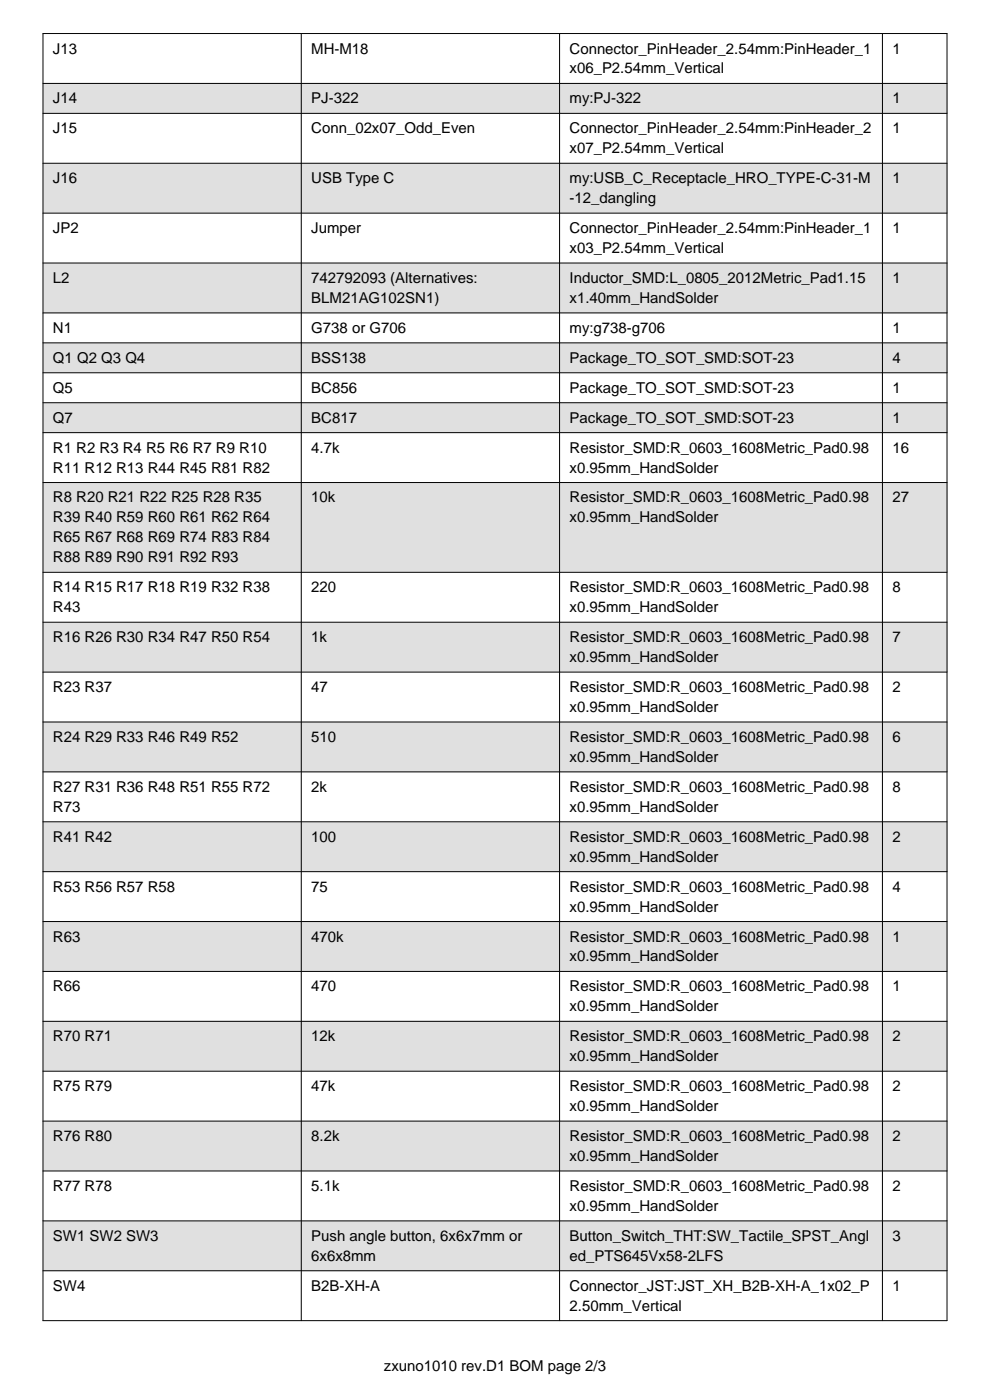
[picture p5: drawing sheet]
<svg xmlns="http://www.w3.org/2000/svg" width="210mm" height="297mm" viewBox="0 0 210 297" stroke-linecap="round" stroke-linejoin="round" font-family="sans-serif">
<defs><g id="words">
<g font-size="3.2">
<text x="11.2" y="11.3">J13</text>
<text x="66" y="11.3">MH-M18</text>
<text x="120.8" y="11.3">Connector_PinHeader_2.54mm:PinHeader_1</text>
<text x="189.3" y="11.3">1</text>
<text x="120.8" y="15.6">x06_P2.54mm_Vertical</text>
<text x="11.2" y="21.9">J14</text>
<text x="66" y="21.9">PJ-322</text>
<text x="120.8" y="21.9">my:PJ-322</text>
<text x="189.3" y="21.9">1</text>
<text x="11.2" y="28.3">J15</text>
<text x="66" y="28.3">Conn_02x07_Odd_Even</text>
<text x="120.8" y="28.3">Connector_PinHeader_2.54mm:PinHeader_2</text>
<text x="189.3" y="28.3">1</text>
<text x="120.8" y="32.5">x07_P2.54mm_Vertical</text>
<text x="11.2" y="38.9">J16</text>
<text x="66" y="38.9">USB Type C</text>
<text x="120.8" y="38.9">my:USB_C_Receptacle_HRO_TYPE-C-31-M</text>
<text x="189.3" y="38.9">1</text>
<text x="120.8" y="43.1">-12_dangling</text>
<text x="11.2" y="49.4">JP2</text>
<text x="66" y="49.4">Jumper</text>
<text x="120.8" y="49.4">Connector_PinHeader_2.54mm:PinHeader_1</text>
<text x="120.8" y="53.7">x03_P2.54mm_Vertical</text>
<text x="189.3" y="49.4">1</text>
<text x="11.2" y="60">L2</text>
<text x="66" y="60">742792093 (Alternatives:</text>
<text x="66" y="64.3">BLM21AG102SN1)</text>
<text x="120.8" y="60">Inductor_SMD:L_0805_2012Metric_Pad1.15</text>
<text x="120.8" y="64.3">x1.40mm_HandSolder</text>
<text x="189.3" y="60">1</text>
<text x="11.2" y="70.6">N1</text>
<text x="66" y="70.6">G738 or G706</text>
<text x="120.8" y="70.6">my:g738-g706</text>
<text x="189.3" y="70.6">1</text>
<text x="11.2" y="77">Q1 Q2 Q3 Q4</text>
<text x="66" y="77">BSS138</text>
<text x="120.8" y="77">Package_TO_SOT_SMD:SOT-23</text>
<text x="189.3" y="77">4</text>
<text x="11.2" y="83.3">Q5</text>
<text x="66" y="83.3">BC856</text>
<text x="120.8" y="83.3">Package_TO_SOT_SMD:SOT-23</text>
<text x="189.3" y="83.3">1</text>
<text x="11.2" y="89.7">Q7</text>
<text x="66" y="89.7">BC817</text>
<text x="120.8" y="89.7">Package_TO_SOT_SMD:SOT-23</text>
<text x="189.3" y="89.7">1</text>
<text x="11.2" y="96">R1 R2 R3 R4 R5 R6 R7 R9 R10</text>
<text x="11.2" y="100.2">R11 R12 R13 R44 R45 R81 R82</text>
<text x="66" y="96">4.7k</text>
<text x="120.8" y="96">Resistor_SMD:R_0603_1608Metric_Pad0.98</text>
<text x="120.8" y="100.2">x0.95mm_HandSolder</text>
<text x="189.3" y="96">16</text>
<text x="11.2" y="106.6">R8 R20 R21 R22 R25 R28 R35</text>
<text x="66" y="106.6">10k</text>
<text x="120.8" y="106.6">Resistor_SMD:R_0603_1608Metric_Pad0.98</text>
<text x="189.3" y="106.6">27</text>
<text x="11.2" y="110.8">R39 R40 R59 R60 R61 R62 R64</text>
<text x="120.8" y="110.8">x0.95mm_HandSolder</text>
<text x="11.2" y="115.1">R65 R67 R68 R69 R74 R83 R84</text>
<text x="11.2" y="119.3">R88 R89 R90 R91 R92 R93</text>
<text x="11.2" y="125.6">R14 R15 R17 R18 R19 R32 R38</text>
<text x="66" y="125.6">220</text>
<text x="120.8" y="125.6">Resistor_SMD:R_0603_1608Metric_Pad0.98</text>
<text x="189.3" y="125.6">8</text>
<text x="11.2" y="129.9">R43</text>
<text x="120.8" y="129.9">x0.95mm_HandSolder</text>
<text x="11.2" y="136.2">R16 R26 R30 R34 R47 R50 R54</text>
<text x="66" y="136.2">1k</text>
<text x="120.8" y="136.2">Resistor_SMD:R_0603_1608Metric_Pad0.98</text>
<text x="189.3" y="136.2">7</text>
<text x="120.8" y="140.5">x0.95mm_HandSolder</text>
<text x="11.2" y="146.8">R23 R37</text>
<text x="66" y="146.8">47</text>
<text x="120.8" y="146.8">Resistor_SMD:R_0603_1608Metric_Pad0.98</text>
<text x="189.3" y="146.8">2</text>
<text x="120.8" y="151">x0.95mm_HandSolder</text>
<text x="11.2" y="157.4">R24 R29 R33 R46 R49 R52</text>
<text x="66" y="157.4">510</text>
<text x="120.8" y="157.4">Resistor_SMD:R_0603_1608Metric_Pad0.98</text>
<text x="120.8" y="161.6">x0.95mm_HandSolder</text>
<text x="189.3" y="157.4">6</text>
<text x="11.2" y="168">R27 R31 R36 R48 R51 R55 R72</text>
<text x="66" y="168">2k</text>
<text x="120.8" y="168">Resistor_SMD:R_0603_1608Metric_Pad0.98</text>
<text x="189.3" y="168">8</text>
<text x="11.2" y="172.2">R73</text>
<text x="120.8" y="172.2">x0.95mm_HandSolder</text>
<text x="11.2" y="178.6">R41 R42</text>
<text x="66" y="178.6">100</text>
<text x="120.8" y="178.6">Resistor_SMD:R_0603_1608Metric_Pad0.98</text>
<text x="189.3" y="178.6">2</text>
<text x="120.8" y="182.8">x0.95mm_HandSolder</text>
<text x="11.2" y="189.1">R53 R56 R57 R58</text>
<text x="66" y="189.1">75</text>
<text x="120.8" y="189.1">Resistor_SMD:R_0603_1608Metric_Pad0.98</text>
<text x="189.3" y="189.1">4</text>
<text x="120.8" y="193.4">x0.95mm_HandSolder</text>
<text x="11.2" y="199.7">R63</text>
<text x="66" y="199.7">470k</text>
<text x="120.8" y="199.7">Resistor_SMD:R_0603_1608Metric_Pad0.98</text>
<text x="120.8" y="204">x0.95mm_HandSolder</text>
<text x="189.3" y="199.7">1</text>
<text x="11.2" y="210.3">R66</text>
<text x="66" y="210.3">470</text>
<text x="120.8" y="210.3">Resistor_SMD:R_0603_1608Metric_Pad0.98</text>
<text x="120.8" y="214.6">x0.95mm_HandSolder</text>
<text x="189.3" y="210.3">1</text>
<text x="11.2" y="220.9">R70 R71</text>
<text x="66" y="220.9">12k</text>
<text x="120.8" y="220.9">Resistor_SMD:R_0603_1608Metric_Pad0.98</text>
<text x="189.3" y="220.9">2</text>
<text x="120.8" y="225.1">x0.95mm_HandSolder</text>
<text x="11.2" y="231.5">R75 R79</text>
<text x="66" y="231.5">47k</text>
<text x="120.8" y="231.5">Resistor_SMD:R_0603_1608Metric_Pad0.98</text>
<text x="189.3" y="231.5">2</text>
<text x="120.8" y="235.7">x0.95mm_HandSolder</text>
<text x="11.2" y="242.1">R76 R80</text>
<text x="66" y="242.1">8.2k</text>
<text x="120.8" y="242.1">Resistor_SMD:R_0603_1608Metric_Pad0.98</text>
<text x="189.3" y="242.1">2</text>
<text x="120.8" y="246.3">x0.95mm_HandSolder</text>
<text x="11.2" y="252.7">R77 R78</text>
<text x="66" y="252.7">5.1k</text>
<text x="120.8" y="252.7">Resistor_SMD:R_0603_1608Metric_Pad0.98</text>
<text x="120.8" y="256.9">x0.95mm_HandSolder</text>
<text x="189.3" y="252.7">2</text>
<text x="11.2" y="263.2">SW1 SW2 SW3</text>
<text x="66" y="263.2">Push angle button, 6x6x7mm or</text>
<text x="120.8" y="263.2">Button_Switch_THT:SW_Tactile_SPST_Angl</text>
<text x="189.3" y="263.2">3</text>
<text x="66" y="267.5">6x6x8mm</text>
<text x="120.8" y="267.5">ed_PTS645Vx58-2LFS</text>
<text x="11.2" y="273.8">SW4</text>
<text x="66" y="273.8">B2B-XH-A</text>
<text x="120.8" y="273.8">Connector_JST:JST_XH_B2B-XH-A_1x02_P</text>
<text x="189.3" y="273.8">1</text>
<text x="120.8" y="278.1">2.50mm_Vertical</text>
<text x="81.4" y="290.9">zxuno1010 rev.D1 BOM page 2/3</text>
</g>
</g></defs>
<path d="M9.1 17.7h191.8v6.4h-191.8z" fill-rule="evenodd" fill="#e0e0e0"/>
<path d="M9.1 24.1h191.8v10.5h-191.8z" fill-rule="evenodd" fill="#fff"/>
<path d="M9.1 34.6h191.8v10.6h-191.8z" fill-rule="evenodd" fill="#e0e0e0"/>
<path d="M9.1 45.2h191.8v10.6h-191.8z" fill-rule="evenodd" fill="#fff"/>
<path d="M9.1 55.8h191.8v10.6h-191.8z" fill-rule="evenodd" fill="#e0e0e0"/>
<path d="M9.1 66.4h191.8v6.3h-191.8z" fill-rule="evenodd" fill="#fff"/>
<path d="M9.1 72.7h191.8v6.4h-191.8z" fill-rule="evenodd" fill="#e0e0e0"/>
<path d="M9.1 79.1h191.8v6.3h-191.8z" fill-rule="evenodd" fill="#fff"/>
<path d="M9.1 85.4h191.8v6.4h-191.8z" fill-rule="evenodd" fill="#e0e0e0"/>
<path d="M9.1 91.8h191.8v10.6h-191.8z" fill-rule="evenodd" fill="#fff"/>
<path d="M9.1 102.4h191.8v19h-191.8z" fill-rule="evenodd" fill="#e0e0e0"/>
<path d="M9.1 121.4h191.8v10.6h-191.8z" fill-rule="evenodd" fill="#fff"/>
<path d="M9.1 132h191.8v10.6h-191.8z" fill-rule="evenodd" fill="#e0e0e0"/>
<path d="M9.1 142.6h191.8v10.6h-191.8z" fill-rule="evenodd" fill="#fff"/>
<path d="M9.1 153.2h191.8v10.6h-191.8z" fill-rule="evenodd" fill="#e0e0e0"/>
<path d="M9.1 163.8h191.8v10.5h-191.8z" fill-rule="evenodd" fill="#fff"/>
<path d="M9.1 174.3h191.8v10.6h-191.8z" fill-rule="evenodd" fill="#e0e0e0"/>
<path d="M9.1 184.9h191.8v10.6h-191.8z" fill-rule="evenodd" fill="#fff"/>
<path d="M9.1 195.5h191.8v10.6h-191.8z" fill-rule="evenodd" fill="#e0e0e0"/>
<path d="M9.1 206.1h191.8v10.6h-191.8z" fill-rule="evenodd" fill="#fff"/>
<path d="M9.1 216.7h191.8v10.6h-191.8z" fill-rule="evenodd" fill="#e0e0e0"/>
<path d="M9.1 227.3h191.8v10.5h-191.8z" fill-rule="evenodd" fill="#fff"/>
<path d="M9.1 237.8h191.8v10.6h-191.8z" fill-rule="evenodd" fill="#e0e0e0"/>
<path d="M9.1 248.4h191.8v10.6h-191.8z" fill-rule="evenodd" fill="#fff"/>
<path d="M9.1 259h191.8v10.6h-191.8z" fill-rule="evenodd" fill="#e0e0e0"/>
<path d="M9.1 269.6h191.8v10.6h-191.8z" fill-rule="evenodd" fill="#fff"/>
<g fill="none" stroke="#000" stroke-width=".21">
<path d="M9.1 7.1h191.8v273.1h-191.8zM9.1 17.7h191.8M63.9 7.1v273.1M118.7 7.1v273.1M187.2 7.1v273.1M9.1 24.1h191.8M9.1 34.6h191.8M9.1 45.2h191.8M9.1 55.8h191.8M9.1 66.4h191.8M9.1 72.7h191.8M9.1 79.1h191.8"/>
<path d="M9.1 85.4h191.8M9.1 91.8h191.8M9.1 102.4h191.8M9.1 121.4h191.8M9.1 132h191.8M9.1 142.6h191.8M9.1 153.2h191.8M9.1 163.8h191.8M9.1 174.3h191.8M9.1 184.9h191.8M9.1 195.5h191.8M9.1 206.1h191.8"/>
<path d="M9.1 216.7h191.8M9.1 227.3h191.8M9.1 237.8h191.8M9.1 248.4h191.8M9.1 259h191.8M9.1 269.6h191.8"/>
</g>
<use href="#words"/>
</svg>
